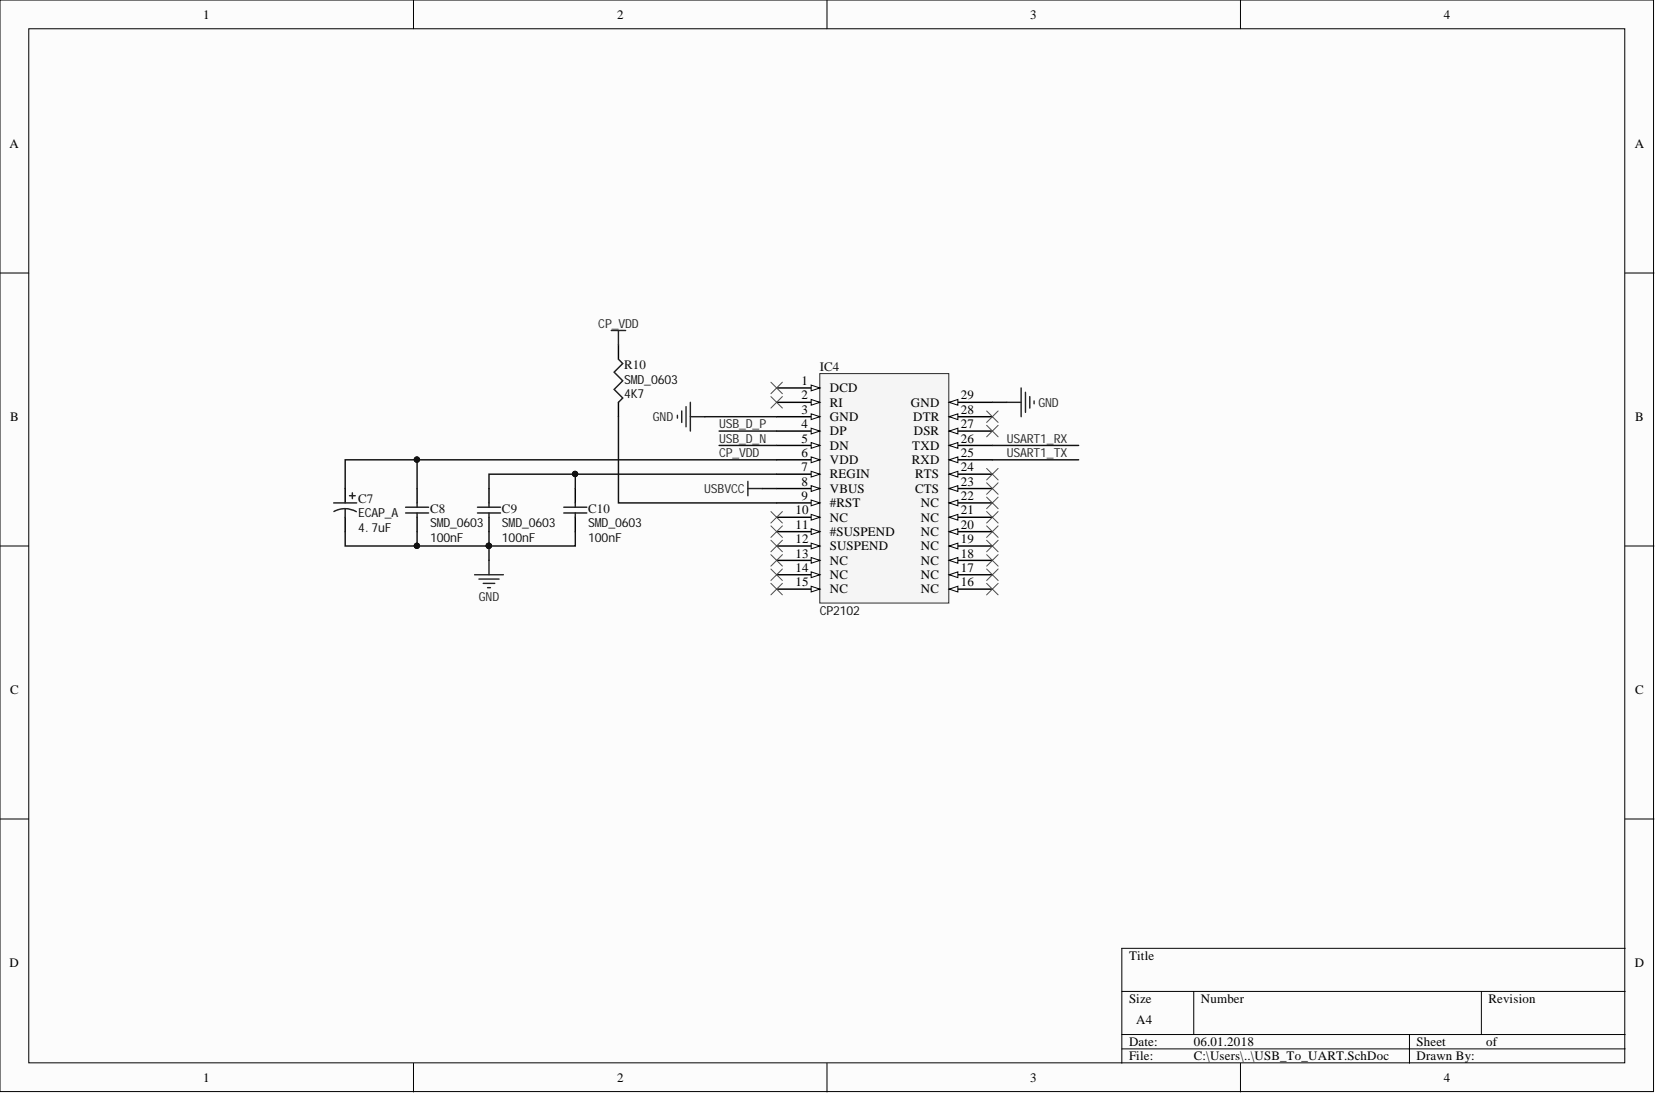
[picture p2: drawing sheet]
<svg xmlns="http://www.w3.org/2000/svg" width="292mm" height="193mm" viewBox="0 0 292 193" stroke-linecap="round" stroke-linejoin="round" font-family="sans-serif">
<defs><g id="words">
<g font-size="2.3">
<text x="35.9" y="3.3">1</text>
<text x="108.8" y="3.3">2</text>
<text x="181.7" y="3.3">3</text>
<text x="254.7" y="3.3">4</text>
<text x="1.7" y="26.1">A</text>
<text x="288.4" y="26.1">A</text>
<text x="141.4" y="67.9">1</text>
<text x="141.4" y="70.5">2</text>
<text x="146.4" y="69.2">DCD</text>
<text x="146.4" y="71.7">RI</text>
<text x="160.7" y="71.7">GND</text>
<text x="169.5" y="70.5">29</text>
<text x="1.8" y="74.3">B</text>
<text x="141.4" y="73">3</text>
<text x="141.4" y="75.5">4</text>
<text x="146.4" y="74.3">GND</text>
<text x="146.4" y="76.8">DP</text>
<text x="161.1" y="74.3">DTR</text>
<text x="161.2" y="76.8">DSR</text>
<text x="169.5" y="75.5">27</text>
<text x="169.5" y="73">28</text>
<text x="288.4" y="74.3">B</text>
<text x="141.4" y="78.1">5</text>
<text x="141.4" y="80.6">6</text>
<text x="141.4" y="83.1">7</text>
<text x="146.4" y="79.3">DN</text>
<text x="146.4" y="81.9">VDD</text>
<text x="160.8" y="81.9">RXD</text>
<text x="160.9" y="79.3">TXD</text>
<text x="169.5" y="83.1">24</text>
<text x="169.5" y="80.6">25</text>
<text x="169.5" y="78.1">26</text>
<text x="141.4" y="85.7">8</text>
<text x="141.4" y="88.2">9</text>
<text x="146.4" y="84.4">REGIN</text>
<text x="146.4" y="86.9">VBUS</text>
<text x="146.4" y="89.5">#RST</text>
<text x="161.4" y="86.9">CTS</text>
<text x="161.4" y="84.4">RTS</text>
<text x="162.4" y="89.5">NC</text>
<text x="169.5" y="88.2">22</text>
<text x="169.5" y="85.7">23</text>
<text x="140.3" y="90.7">10</text>
<text x="140.3" y="93.3">11</text>
<text x="140.3" y="95.8">12</text>
<text x="146.4" y="92">NC</text>
<text x="146.4" y="94.5">#SUSPEND</text>
<text x="162.4" y="94.5">NC</text>
<text x="162.4" y="92">NC</text>
<text x="169.5" y="95.8">19</text>
<text x="169.5" y="93.3">20</text>
<text x="169.5" y="90.7">21</text>
<text x="140.3" y="98.3">13</text>
<text x="140.3" y="100.9">14</text>
<text x="146.4" y="97.1">SUSPEND</text>
<text x="146.4" y="99.6">NC</text>
<text x="162.4" y="99.6">NC</text>
<text x="162.4" y="97.1">NC</text>
<text x="169.5" y="100.9">17</text>
<text x="169.5" y="98.3">18</text>
<text x="140.3" y="103.4">15</text>
<text x="146.4" y="102.1">NC</text>
<text x="146.4" y="104.7">NC</text>
<text x="162.4" y="104.7">NC</text>
<text x="162.4" y="102.1">NC</text>
<text x="169.5" y="103.4">16</text>
<text x="1.8" y="122.4">C</text>
<text x="288.4" y="122.4">C</text>
<text x="1.7" y="170.6">D</text>
<text x="199.1" y="169.3">Title</text>
<text x="288.4" y="170.6">D</text>
<text x="199.1" y="176.9">Size</text>
<text x="211.8" y="176.9">Number</text>
<text x="262.6" y="176.9">Revision</text>
<text x="199.1" y="184.5">Date:</text>
<text x="200.4" y="180.7">A4</text>
<text x="210.6" y="184.5">06.01.2018</text>
<text x="249.9" y="184.5">Sheet</text>
<text x="262.2" y="184.5">of</text>
<text x="35.9" y="190.8">1</text>
<text x="108.8" y="190.8">2</text>
<text x="181.7" y="190.8">3</text>
<text x="199.1" y="187">File:</text>
<text x="210.6" y="187">C:\Users\..\USB_To_UART.SchDoc</text>
<text x="249.9" y="187">Drawn By:</text>
<text x="254.7" y="190.8">4</text>
</g>
<g font-size="2.3" fill="#0e0e0e">
<text x="110.1" y="65.1">R10</text>
<text x="144.6" y="65.4">IC4</text>
<text x="63.2" y="88.7">C7</text>
<text x="75.9" y="90.5">C8</text>
<text x="88.5" y="90.5">C9</text>
<text x="103.8" y="90.5">C10</text>
</g>
<g font-size="2.2" fill="#262626">
<text x="105.5" y="57.8">CP_VDD</text>
<text x="183.2" y="71.7">GND</text>
<text x="115.2" y="74.3">GND</text>
<text x="126.8" y="75.5">USB_D_P</text>
<text x="126.8" y="78.1">USB_D_N</text>
<text x="126.8" y="80.6">CP_VDD</text>
<text x="177.6" y="80.6">USART1_TX</text>
<text x="177.6" y="78.1">USART1_RX</text>
<text x="124.2" y="86.9">USBVCC</text>
<text x="84.5" y="105.9">GND</text>
</g>
<g font-size="2.2" fill="#0e0e0e">
<text x="110.1" y="70.2">4K7</text>
<text x="110.1" y="67.7">SMD_0603</text>
<text x="63.2" y="93.8">4.7uF</text>
<text x="63.2" y="91.2">ECAP_A</text>
<text x="75.9" y="95.6">100nF</text>
<text x="75.9" y="93">SMD_0603</text>
<text x="88.5" y="95.6">100nF</text>
<text x="88.5" y="93">SMD_0603</text>
<text x="103.8" y="95.6">100nF</text>
<text x="103.8" y="93">SMD_0603</text>
<text x="144.6" y="108.5">CP2102</text>
</g>
</g></defs>
<g fill="#fcfcfc" stroke="#000" stroke-width=".18">
<path d="M0 0h291.7v192.5h-291.7z"/>
<path d="M5.1 5.1h281.5v182.4h-281.5z"/>
</g>
<g fill="none" stroke="#000" stroke-width=".18">
<path d="M72.9 0v5.1M145.9 0v5.1M218.8 0v5.1M0 48.2h5.1M286.7 48.2h5M0 96.3h5.1M286.7 96.3h5M0 144.5h5.1M286.7 144.5h5M197.9 174.9h88.8M210.6 174.9v7.6M261.3 174.9v7.6"/>
<path d="M286.7 167.3h-88.8v20.2M72.9 187.5v5.1M145.9 187.5v5.1M197.9 182.5h88.8M197.9 185h88.8M218.8 187.5v5.1M248.6 182.5v5"/>
</g>
<path d="M144.6 65.9h22.8v40.5h-22.8z" fill="#f5f5f5" stroke="#262626" stroke-width=".18"/>
<path d="M137 68.4h7.6" fill="none" stroke="#000" stroke-width=".25"/>
<path d="M143.1 67.9l1.5 .5-1.5 .5z" fill="#fcfcfc"/>
<path d="M143.1 67.9l1.5 .5-1.5 .5z" fill="none" stroke="#000" stroke-width=".18"/>
<path d="M137 71h7.6" fill="none" stroke="#000" stroke-width=".25"/>
<path d="M143.1 70.5l1.5 .5-1.5 .5z" fill="#fcfcfc"/>
<path d="M143.1 70.5l1.5 .5-1.5 .5z" fill="none" stroke="#000" stroke-width=".18"/>
<path d="M137 73.5h7.6" fill="none" stroke="#000" stroke-width=".25"/>
<path d="M143.1 73l1.5 .5-1.5 .5z" fill="#fcfcfc"/>
<path d="M143.1 73l1.5 .5-1.5 .5z" fill="none" stroke="#000" stroke-width=".18"/>
<path d="M137 76h7.6" fill="none" stroke="#000" stroke-width=".25"/>
<path d="M143.1 75.5l1.5 .5-1.5 .5z" fill="#fcfcfc"/>
<path d="M143.1 75.5l1.5 .5-1.5 .5z" fill="none" stroke="#000" stroke-width=".18"/>
<path d="M137 78.6h7.6" fill="none" stroke="#000" stroke-width=".25"/>
<path d="M143.1 78.1l1.5 .5-1.5 .5z" fill="#fcfcfc"/>
<path d="M143.1 78.1l1.5 .5-1.5 .5z" fill="none" stroke="#000" stroke-width=".18"/>
<path d="M137 81.1h7.6" fill="none" stroke="#000" stroke-width=".25"/>
<path d="M143.1 80.6l1.5 .5-1.5 .5z" fill="#fcfcfc"/>
<path d="M143.1 80.6l1.5 .5-1.5 .5z" fill="none" stroke="#000" stroke-width=".18"/>
<path d="M137 83.6h7.6" fill="none" stroke="#000" stroke-width=".25"/>
<path d="M143.1 83.1l1.5 .5-1.5 .5z" fill="#fcfcfc"/>
<path d="M143.1 83.1l1.5 .5-1.5 .5z" fill="none" stroke="#000" stroke-width=".18"/>
<path d="M137 86.2h7.6" fill="none" stroke="#000" stroke-width=".25"/>
<path d="M143.1 85.7l1.5 .5-1.5 .5z" fill="#fcfcfc"/>
<path d="M143.1 85.7l1.5 .5-1.5 .5z" fill="none" stroke="#000" stroke-width=".18"/>
<path d="M137 88.7h7.6" fill="none" stroke="#000" stroke-width=".25"/>
<path d="M143.1 88.2l1.5 .5-1.5 .5z" fill="#fcfcfc"/>
<path d="M143.1 88.2l1.5 .5-1.5 .5z" fill="none" stroke="#000" stroke-width=".18"/>
<path d="M137 91.2h7.6" fill="none" stroke="#000" stroke-width=".25"/>
<path d="M143.1 90.7l1.5 .5-1.5 .5z" fill="#fcfcfc"/>
<path d="M143.1 90.7l1.5 .5-1.5 .5z" fill="none" stroke="#000" stroke-width=".18"/>
<path d="M137 93.8h7.6" fill="none" stroke="#000" stroke-width=".25"/>
<path d="M143.1 93.3l1.5 .5-1.5 .5z" fill="#fcfcfc"/>
<path d="M143.1 93.3l1.5 .5-1.5 .5z" fill="none" stroke="#000" stroke-width=".18"/>
<path d="M137 96.3h7.6" fill="none" stroke="#000" stroke-width=".25"/>
<path d="M143.1 95.8l1.5 .5-1.5 .5z" fill="#fcfcfc"/>
<path d="M143.1 95.8l1.5 .5-1.5 .5z" fill="none" stroke="#000" stroke-width=".18"/>
<path d="M137 98.8h7.6" fill="none" stroke="#000" stroke-width=".25"/>
<path d="M143.1 98.3l1.5 .5-1.5 .6z" fill="#fcfcfc"/>
<path d="M143.1 98.3l1.5 .5-1.5 .6z" fill="none" stroke="#000" stroke-width=".18"/>
<path d="M137 101.4h7.6" fill="none" stroke="#000" stroke-width=".25"/>
<path d="M143.1 100.9l1.5 .5-1.5 .5z" fill="#fcfcfc"/>
<path d="M143.1 100.9l1.5 .5-1.5 .5z" fill="none" stroke="#000" stroke-width=".18"/>
<path d="M137 103.9h7.6" fill="none" stroke="#000" stroke-width=".25"/>
<path d="M143.1 103.4l1.5 .5-1.5 .5z" fill="#fcfcfc"/>
<path d="M143.1 103.4l1.5 .5-1.5 .5z" fill="none" stroke="#000" stroke-width=".18"/>
<path d="M167.4 103.9h7.6" fill="none" stroke="#000" stroke-width=".25"/>
<path d="M167.4 103.9l1.6-.5v1z" fill="#fcfcfc"/>
<path d="M167.4 103.9l1.6-.5v1z" fill="none" stroke="#000" stroke-width=".18"/>
<path d="M167.4 101.4h7.6" fill="none" stroke="#000" stroke-width=".25"/>
<path d="M167.4 101.4l1.6-.5v1z" fill="#fcfcfc"/>
<path d="M167.4 101.4l1.6-.5v1z" fill="none" stroke="#000" stroke-width=".18"/>
<path d="M167.4 98.8h7.6" fill="none" stroke="#000" stroke-width=".25"/>
<path d="M167.4 98.8l1.6-.5v1.1z" fill="#fcfcfc"/>
<path d="M167.4 98.8l1.6-.5v1.1z" fill="none" stroke="#000" stroke-width=".18"/>
<path d="M167.4 96.3h7.6" fill="none" stroke="#000" stroke-width=".25"/>
<path d="M167.4 96.3l1.6-.5v1z" fill="#fcfcfc"/>
<path d="M167.4 96.3l1.6-.5v1z" fill="none" stroke="#000" stroke-width=".18"/>
<path d="M167.4 93.8h7.6" fill="none" stroke="#000" stroke-width=".25"/>
<path d="M167.4 93.8l1.6-.5v1z" fill="#fcfcfc"/>
<path d="M167.4 93.8l1.6-.5v1z" fill="none" stroke="#000" stroke-width=".18"/>
<path d="M167.4 91.2h7.6" fill="none" stroke="#000" stroke-width=".25"/>
<path d="M167.4 91.2l1.6-.5v1z" fill="#fcfcfc"/>
<path d="M167.4 91.2l1.6-.5v1z" fill="none" stroke="#000" stroke-width=".18"/>
<path d="M167.4 88.7h7.6" fill="none" stroke="#000" stroke-width=".25"/>
<path d="M167.4 88.7l1.6-.5v1z" fill="#fcfcfc"/>
<path d="M167.4 88.7l1.6-.5v1z" fill="none" stroke="#000" stroke-width=".18"/>
<path d="M167.4 86.2h7.6" fill="none" stroke="#000" stroke-width=".25"/>
<path d="M167.4 86.2l1.6-.5v1z" fill="#fcfcfc"/>
<path d="M167.4 86.2l1.6-.5v1z" fill="none" stroke="#000" stroke-width=".18"/>
<path d="M167.4 83.6h7.6" fill="none" stroke="#000" stroke-width=".25"/>
<path d="M167.4 83.6l1.6-.5v1z" fill="#fcfcfc"/>
<path d="M167.4 83.6l1.6-.5v1z" fill="none" stroke="#000" stroke-width=".18"/>
<path d="M167.4 81.1h7.6" fill="none" stroke="#000" stroke-width=".25"/>
<path d="M167.4 81.1l1.6-.5v1z" fill="#fcfcfc"/>
<path d="M167.4 81.1l1.6-.5v1z" fill="none" stroke="#000" stroke-width=".18"/>
<path d="M167.4 78.6h7.6" fill="none" stroke="#000" stroke-width=".25"/>
<path d="M167.4 78.6l1.6-.5v1z" fill="#fcfcfc"/>
<path d="M167.4 78.6l1.6-.5v1z" fill="none" stroke="#000" stroke-width=".18"/>
<path d="M167.4 76h7.6" fill="none" stroke="#000" stroke-width=".25"/>
<path d="M167.4 76l1.6-.5v1z" fill="#fcfcfc"/>
<path d="M167.4 76l1.6-.5v1z" fill="none" stroke="#000" stroke-width=".18"/>
<path d="M167.4 73.5h7.6" fill="none" stroke="#000" stroke-width=".25"/>
<path d="M167.4 73.5l1.6-.5v1z" fill="#fcfcfc"/>
<path d="M167.4 73.5l1.6-.5v1z" fill="none" stroke="#000" stroke-width=".18"/>
<path d="M167.4 71h7.6" fill="none" stroke="#000" stroke-width=".25"/>
<path d="M167.4 71l1.6-.5v1z" fill="#fcfcfc"/>
<path d="M167.4 71l1.6-.5v1z" fill="none" stroke="#000" stroke-width=".18"/>
<path d="M109.1 60.8v2.6M109.1 71v2.5M60.9 86.2v2.5M60.9 91.2v2.6M73.6 86.2v2.5M73.6 91.2v2.6M86.3 86.2v2.5M86.3 91.2v2.6M101.5 86.2v2.5M101.5 91.2v2.6" fill="none" stroke="#000" stroke-width=".25"/>
<g fill="none" stroke="#1c1c1c" stroke-width=".25">
<path d="M109.1 63.4l.7 .7-1.5 1.5 1.5 1.6-1.5 1.5 1.5 1.5-.7 .8M58.9 88.7h4M60.9 89.7l.8 .1 1.1 .5M60.9 89.7l-.8 .1-1.2 .4M60.9 89.7v1.5M61.6 87.4h1.1M62.2 86.9v1M71.5 89.5h4.1M71.5 90.5h4.1M73.6 88.7v.8M73.6 90.5v.7M84.2 89.5h4.1"/>
<path d="M84.2 90.5h4.1M86.3 88.7v.8M86.3 90.5v.7M99.4 89.5h4.1M99.4 90.5h4.1M101.5 88.7v.8M101.5 90.5v.7"/>
</g>
<g fill="none" stroke="#262626" stroke-width=".25">
<path d="M107.8 58.3h2.6M109.1 58.3v2.5M119.5 73.2v.6M120.2 72.5v2M121 71.7v3.6M121.8 71v5M121.8 73.5h2.5M177.6 71h2.5M180.1 68.4v5.1M180.9 69.2v3.5M181.6 70v2M182.4 70.7v.5"/>
<path d="M86.3 98.8v2.6M131.9 84.9v2.5M131.9 86.2h2.6M83.7 101.4h5.1M84.5 102.1h3.5M85.2 102.9h2.1M86 103.7h.5"/>
</g>
<g fill="none" stroke="#4c4c4c" stroke-width=".18">
<path d="M136 67.4l2 2M136 70l2 2M138 67.4l-2 2M138 70l-2 2M174 72.5l2.1 2M174 75l2.1 2M176.1 72.5l-2.1 2M176.1 75l-2.1 2M136 90.2l2 2.1M136 97.8l2 2.1M136 92.8l2 2M136 95.3l2 2"/>
<path d="M138 90.2l-2 2.1M138 97.8l-2 2.1M138 92.8l-2 2M138 95.3l-2 2M174 97.8l2.1 2.1M174 95.3l2.1 2M174 92.8l2.1 2M174 90.2l2.1 2.1M174 87.7l2.1 2M174 85.2l2.1 2M174 82.6l2.1 2.1M176.1 97.8l-2.1 2.1"/>
<path d="M176.1 95.3l-2.1 2M176.1 92.8l-2.1 2M176.1 90.2l-2.1 2.1M176.1 87.7l-2.1 2M176.1 85.2l-2.1 2M176.1 82.6l-2.1 2.1M136 100.4l2 2M136 102.9l2 2M138 100.4l-2 2M138 102.9l-2 2M174 102.9l2.1 2M174 100.4l2.1 2"/>
<path d="M176.1 102.9l-2.1 2M176.1 100.4l-2.1 2"/>
</g>
<g fill="none" stroke="#0e0e0e" stroke-width=".25">
<path d="M109.1 73.5v15.2h27.9M124.3 73.5h12.7M126.8 76h10.2M126.8 78.6h10.2M175 78.6h15.3M175 71h2.6M60.9 93.8v2.5h12.7M73.6 93.8v2.5h27.9v-2.5M73.6 81.1h-12.7v5.1M86.3 93.8v5M101.5 83.6v2.6M134.5 86.2h2.5"/>
<path d="M137 81.1h-63.4v5.1M137 83.6h-50.7v2.6M175 81.1h15.3"/>
</g>
<g fill="#0e0e0e" stroke="#0e0e0e" stroke-width=".18">
<circle cx="101.4" cy="83.6" r=".47"/>
<circle cx="86.2" cy="96.3" r=".47"/>
<circle cx="73.5" cy="81.1" r=".47"/>
<circle cx="73.5" cy="96.3" r=".47"/>
</g>
<use href="#words"/>
</svg>
